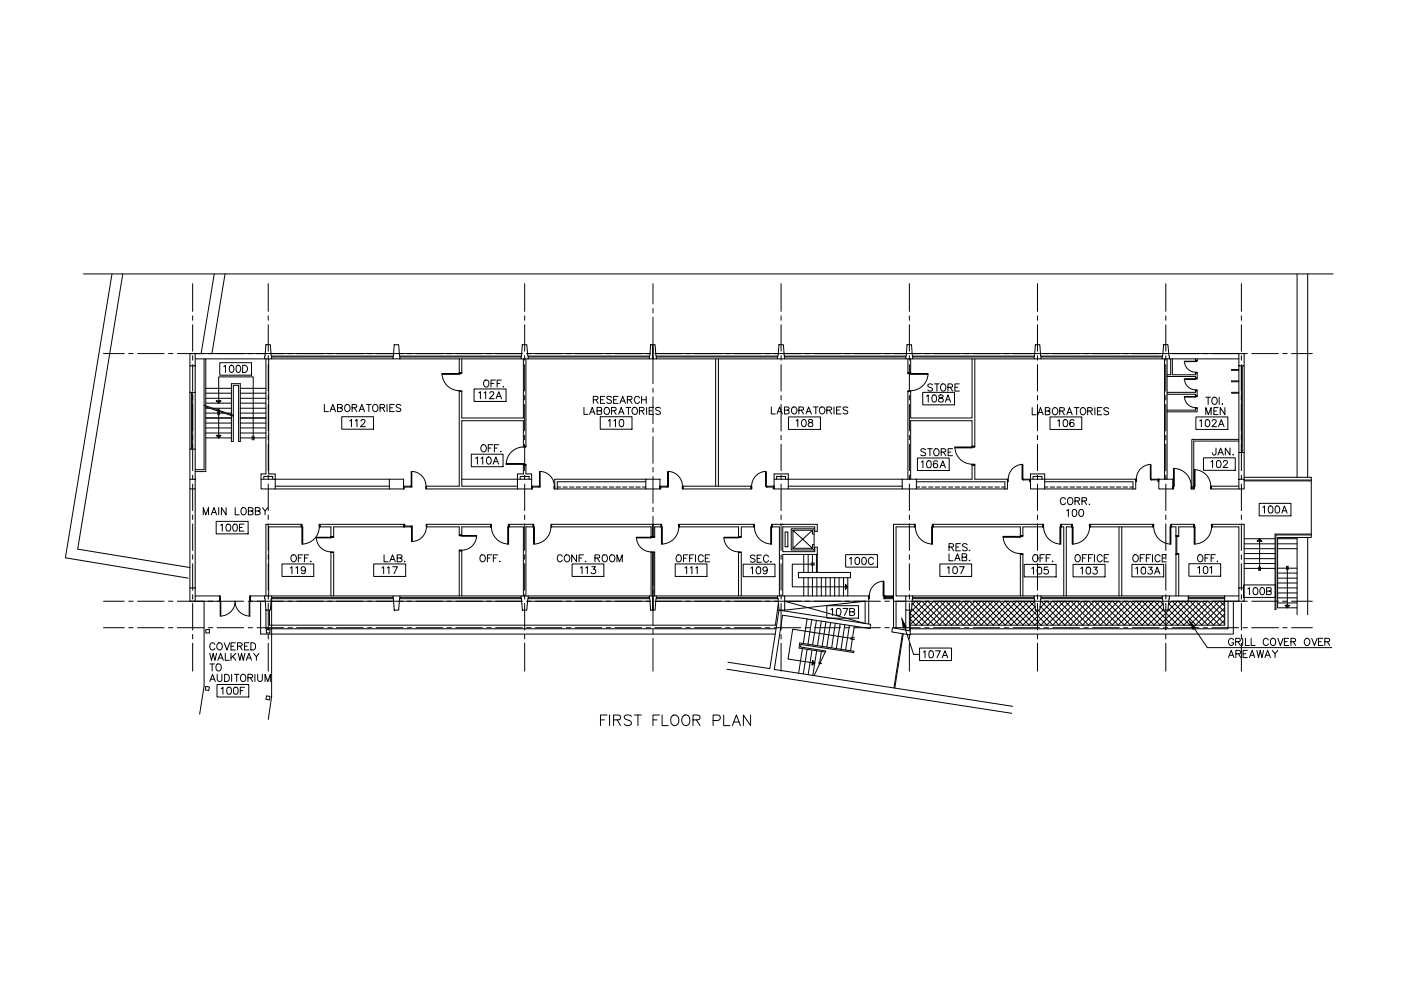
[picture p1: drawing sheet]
<svg xmlns="http://www.w3.org/2000/svg" width="420mm" height="297mm" viewBox="0 0 420 297" stroke-linecap="round" stroke-linejoin="round" font-family="sans-serif">
<!-- layer: 78-F$0$A-FLOR-GRID -->
<g fill="none" stroke="#000" stroke-width=".3">
<path d="M57.8 85v8.3M57.8 94.7v1.3M57.8 97.3v8M80.4 85v8.3M80.4 94.7v1.3M80.4 97.3v8M157.3 85v8.3M157.3 94.7v1.3M157.3 97.3v8M195.8 85v6.1M195.8 92.5v1.3M195.8 95.1v8"/>
<path d="M234.2 85v8.3M234.2 94.7v1.3M234.2 97.3v8M272.7 85v8.3M272.7 94.7v1.3M272.7 97.3v8M311.1 85v8.3M311.1 94.7v1.3M311.1 97.3v8M349.6 85v8.3M349.6 94.7v1.3M349.6 97.3v8"/>
<path d="M372.3 85v8.3M372.3 94.7v1.3M372.3 97.3v8M31 106h6.3M38.6 106h1.3M41.3 106h7.9M50.5 106h1.4M53.2 106h7.9M57.8 106.6v1.3M57.8 109.3v7.9M57.8 118.6v1.3M62.5 106h1.3"/>
<path d="M65.1 106h8M74.4 106h1.3M77.1 106h7.9M80.4 106.6v1.3M80.4 109.3v7.9M80.4 118.6v1.3M86.4 106h1.3M89 106h8M98.3 106h1.3M100.9 106h8M110.2 106h1.3M112.8 106h8"/>
<path d="M122.2 106h1.2M124.8 106h8M134 106h1.4M136.7 106h8M146 106h1.3M148.6 106h8M157.3 106.6v1.3M157.3 109.3v7.9M157.3 118.6v1.3M157.9 106h1.4M160.6 106h7.9M169.9 106h1.3"/>
<path d="M172.5 106h8M181.8 106h1.3M184.5 106h7.9M193.7 106h1.4M195.8 104.4v1.3M195.8 107v8M195.8 116.3v1.3M195.8 118.9v8M196.4 106h7.9M205.7 106h1.3M208.3 106h8M217.6 106h1.3"/>
<path d="M220.3 106h7.9M229.5 106h1.4M232.2 106h7.9M234.2 106.6v1.3M234.2 109.3v7.9M234.2 118.6v1.3M241.5 106h1.3M244.2 106h7.9M253.4 106h1.4M256.1 106h7.9M265.4 106h1.3M268 106h8"/>
<path d="M272.7 106.6v1.3M272.7 109.3v7.9M272.7 118.6v1.3M277.3 106h1.3M280 106h7.9M289.2 106h1.4M291.9 106h7.9M301.2 106h1.3M303.8 106h8M311.1 106.6v1.3M311.1 109.3v7.9M311.1 118.6v1.3"/>
<path d="M313.1 106h1.3M315.7 106h8M325 106h1.4M327.7 106h8M337 106h1.3M339.6 106h8M348.9 106h1.3M349.6 106.6v1.3M349.6 109.3v7.9M349.6 118.6v1.3M351.5 106h8M360.9 106h1.2"/>
<path d="M363.5 106h8M372.3 106.6v1.3M372.3 109.3v7.9M372.3 118.6v1.3M372.7 106h1.4M375.4 106h8M384.7 106h1.3M387.3 106h6.3M57.8 121.2v8M57.8 130.5v1.3M57.8 133.2v7.9M80.4 121.2v8"/>
<path d="M80.4 130.5v1.3M80.4 133.2v7.9M157.3 121.2v8M157.3 130.5v1.3M157.3 133.2v7.9M195.8 128.3v1.2M195.8 130.9v8M234.2 121.2v8M234.2 130.5v1.3M234.2 133.2v7.9M272.7 121.2v8M272.7 130.5v1.3"/>
<path d="M272.7 133.2v7.9M311.1 121.2v8M311.1 130.5v1.3M311.1 133.2v7.9M349.6 121.2v8M349.6 130.5v1.3M349.6 133.2v7.9M372.3 121.2v8M372.3 130.5v1.3M372.3 133.2v7.9M57.8 142.4v1.4M57.8 145.1v7.9"/>
<path d="M57.8 154.4v1.3M57.8 157v8M80.4 142.4v1.4M80.4 145.1v7.9M80.4 154.4v1.3M80.4 157v8M157.3 142.4v1.4M157.3 145.1v7.9M157.3 154.4v1.3M157.3 157v8M195.8 140.1v1.4M195.8 142.8v8"/>
<path d="M195.8 152.1v1.3M195.8 154.7v6.1M234.2 142.4v1.4M234.2 145.1v7.9M234.2 154.4v1.3M234.2 157v8M272.7 142.4v1.4M272.7 145.1v7.9M272.7 154.4v1.3M272.7 157v8M311.1 142.4v1.4M311.1 145.1v7.9"/>
<path d="M311.1 154.4v1.3M311.1 157v8M349.6 142.4v1.4M349.6 145.1v7.9M349.6 154.4v1.3M349.6 157v8M372.3 142.4v1.4M372.3 145.1v7.9M372.3 154.4v1.3M372.3 157v8M57.8 166.3v1.3M57.8 169v7.9"/>
<path d="M57.8 178.2v1.4M80.4 166.3v1.3M80.4 169v7.9M80.4 178.2v1.4M157.3 166.3v1.3M157.3 169v7.9M157.3 178.2v1.4M195.8 165.6v9.9M195.8 176.8v1.3M195.8 179.4v8M234.2 166.3v1.3M234.2 169v7.9"/>
<path d="M234.2 178.2v1.4M272.7 166.3v1.3M272.7 169v7.9M272.7 178.2v1.4M311.1 166.3v1.3M311.1 169v7.9M311.1 178.2v1.4M349.6 166.3v1.3M349.6 169v7.9M349.6 178.2v1.4M372.3 166.3v1.3M372.3 169v7.9"/>
<path d="M372.3 178.2v1.4M31 180.2h6.3M31 188.2h6.3M38.6 180.2h1.3M38.6 188.2h1.3M41.3 180.2h7.9M41.3 188.2h7.9M50.5 180.2h1.4M50.5 188.2h1.4M53.2 180.2h7.9M53.2 188.2h7.9M57.8 180.8v8"/>
<path d="M57.8 190.2v1.3M57.8 192.8v8.4M62.5 180.2h1.3M62.5 188.2h1.3M65.1 180.2h8M65.1 188.2h8M74.4 180.2h1.3M74.4 188.2h1.3M77.1 180.2h7.9M77.1 188.2h7.9M80.4 180.8v8M80.4 190.2v1.3"/>
<path d="M80.4 192.8v8.4M86.4 180.2h1.3M86.4 188.2h1.3M89 180.2h8M89 188.2h8M98.3 180.2h1.3M98.3 188.2h1.3M100.9 180.2h8M100.9 188.2h8M110.2 180.2h1.3M110.2 188.2h1.3M112.8 180.2h8"/>
<path d="M112.8 188.2h8M122.2 180.2h1.2M122.2 188.2h1.2M124.8 180.2h8M124.8 188.2h8M134 180.2h1.4M134 188.2h1.4M136.7 180.2h8M136.7 188.2h8M146 180.2h1.3M146 188.2h1.3M148.6 180.2h8"/>
<path d="M148.6 188.2h8M157.3 180.8v8M157.3 190.2v1.3M157.3 192.8v8.4M157.9 180.2h1.4M157.9 188.2h1.4M160.6 180.2h7.9M160.6 188.2h7.9M169.9 180.2h1.3M169.9 188.2h1.3M172.5 180.2h8M172.5 188.2h8"/>
<path d="M181.8 180.2h1.3M181.8 188.2h1.3M184.5 180.2h7.9M184.5 188.2h7.9M193.7 180.2h1.4M193.7 188.2h1.4M195.8 188.7v1.3M195.8 191.3v9.9M196.4 180.2h7.9M196.4 188.2h7.9M205.7 180.2h1.3M205.7 188.2h1.3"/>
<path d="M208.3 180.2h8M208.3 188.2h8M217.6 180.2h1.3M217.6 188.2h1.3M220.3 180.2h7.9M220.3 188.2h7.9M229.5 180.2h1.4M229.5 188.2h1.4M232.2 180.2h7.9M232.2 188.2h7.9M234.2 180.8v8M234.2 190.2v1.3"/>
<path d="M234.2 192.8v8.4M241.5 180.2h1.3M241.5 188.2h1.3M244.2 180.2h7.9M244.2 188.2h7.9M253.4 180.2h1.4M253.4 188.2h1.4M256.1 180.2h7.9M256.1 188.2h7.9M265.4 180.2h1.3M265.4 188.2h1.3M268 180.2h8"/>
<path d="M268 188.2h8M272.7 180.8v8M272.7 190.2v1.3M272.7 192.8v8.4M277.3 180.2h1.3M277.3 188.2h1.3M280 180.2h7.9M280 188.2h7.9M289.2 180.2h1.4M289.2 188.2h1.4M291.9 180.2h7.9M291.9 188.2h7.9"/>
<path d="M301.2 180.2h1.3M301.2 188.2h1.3M303.8 180.2h8M303.8 188.2h8M311.1 180.8v8M311.1 190.2v1.3M311.1 192.8v8.4M313.1 180.2h1.3M313.1 188.2h1.3M315.7 180.2h8M315.7 188.2h8M325 180.2h1.4"/>
<path d="M325 188.2h1.4M327.7 180.2h8M327.7 188.2h8M337 180.2h1.3M337 188.2h1.3M339.6 180.2h8M339.6 188.2h8M348.9 180.2h1.3M348.9 188.2h1.3M349.6 180.8v8M349.6 190.2v1.3M349.6 192.8v8.4"/>
<path d="M351.5 180.2h8M351.5 188.2h8M360.9 180.2h1.2M360.9 188.2h1.2M363.5 180.2h8M363.5 188.2h8M372.3 180.8v8M372.3 190.2v1.3M372.3 192.8v8.4M372.7 180.2h1.4M372.7 188.2h1.4M375.4 180.2h8"/>
<path d="M375.4 188.2h8M384.7 180.2h1.3M384.7 188.2h1.3M387.3 180.2h6.3M387.3 188.2h6.3"/>
</g>
<!-- layer: 78-F$0$A-WALL-CONC -->
<g fill="none" stroke="#000" stroke-width=".3">
<path d="M57 106h1.5v3.7h-1.5zM79.7 103.3h1.4l.4 4.3h-2.1zM118.2 103.3h1.4l.3 4.3h-2.1zM156.6 103.3h1.4l.4 4.3h-2.1zM195.1 103.3h1.4l.3 4.3h-2.1zM195.7 103.3v4.3M195.9 103.3v4.3M233.6 103.3h1.3l.4 4.3h-2.1zM272 103.3h1.4l.3 4.3h-2.1zM310.5 103.3h1.3l.4 4.3h-2.1zM349 103.3h1.3l.4 4.3h-2.2zM371.5 106h1.6v3.7h-1.6z"/>
<path d="M57 143.6h1.5v3h-1.5zM78.3 143.6h4.2v3h-4.2zM116.8 143.6h4.2v3h-4.2zM155.2 143.6h4.2v3h-4.2zM193.7 143.6h4.2v3h-4.2zM232.1 143.6h4.3v3h-4.3zM270.6 143.6h4.2v3h-4.2zM309 143.6h4.3v3h-4.3zM347.5 143.6h4.2v3h-4.2zM371.5 143.6h1.6v3h-1.6zM57 176.2h1.5v4h-1.5zM79.4 178.6h2.1l-.4 4.3h-1.4z"/>
<path d="M117.8 178.6h2.1l-.3 4.3h-1.4zM156.3 178.6h2.1l-.4 4.3h-1.4zM194.7 178.6h2.1l-.3 4.3h-1.4zM195.7 178.6v4.3M195.9 178.6v4.3M233.2 178.6h2.1v4.3h-1.7zM271.6 178.6h2.1l-.3 4.3h-1.8zM310.1 178.6h2.1l-.4 4.3h-1.3zM348.5 178.6h2.2l-.4 4.3h-1.3zM371.5 176.2h1.6v4h-1.6zM61.7 188.7h1.1v1h-1.1zM79.9 188.7h1.1v1h-1.1z"/>
<path d="M61.7 205.7l1.1 .2-.2 1-1-.1zM79.9 208.6l1.1 .1-.2 1.1-1.1-.2z"/>
</g>
<!-- layer: 78-F$0$A-WALL -->
<g fill="none" stroke="#000" stroke-width=".3">
<path d="M57 109.7v7.9h1.5v-7.9M58.5 106h21.1M58.5 107.6h20.9M79.7 107.6v34.4h-1.4v1.6M80.6 107.6v34.4h1.9v1.6M137.7 107.6v4.2h.8v-4.2M157 107.6v17.7h-18.5v-8h-.8v28.4h-9.8M157.7 107.6v26.2h-.7v-7.7h-18.5v19.6h16.7M214.6 107.6v38.1M215.4 107.6v38.1M272.3 107.6v4.2h.8v-4.2M291.5 107.6v17.7h-18.4v-8h-.8v26.3"/>
<path d="M292.3 107.6v26.2h-.8v-7.7h-18.4v17.5M349.2 107.6v36M350 107.6v36M350.5 106h21M350.7 107.6h20.8M157 133.8h.7M291.5 133.8h.8M371.5 131.7h-14.1v14.9M371.5 132.2h-13.5v14.4h-.6M57 143.6v-9h1.5v9M57 146.6v29.6M58.5 146.6v29.6"/>
<path d="M79.1 143.6v-.8h2.7v.8M82.5 146.6h34.3M82.5 145.7h34.3M95.9 157.2h25.3v.7h-21.1v2.9h-.9v-2.9h-3.3zM121 145.7v.9M121.2 157.2v.7v-.7M127.9 146.6h27.3M128 157.2h19.1v.7h-8.6v2.4h-.8v-2.4h-9.7M152.7 157.2v.7M155.2 143.6v-1.6h1.8v-2.6h.7v2.6h1.7v1.6M156 143.6v-.8h2.7v.8M159.4 145.7v.9"/>
<path d="M165.4 157.9v-.7h30.4v3.6M165.4 157.9h29.9v2.9h1v-2.9h1.9v-.7h-2.4v3.6M165.4 157.2v.7M193.7 143.6h-27.3v3h.7v-2.2h26.6M197.9 145.7v.9M203.8 157.2h22.3v.7h-3.8v2.9h-.8v-2.9h-17.7zM204.8 145.7h20.4v.9h-20.4zM226.1 157.2v.7M232.1 143.6v-1.6h4.3v1.6M232.9 143.6v-.8h2.7v.8M234.6 157.2h.1M236.4 146.6h34.2"/>
<path d="M236.4 145.7h34.2M274.8 143.6h16.7v-4.2h.8v4.2h9.8v3h-.7v-2.2h-26.6M279.8 157.2h32.9v.7h-5.9v2.7h-.8v-2.7h-26.2zM309 143.6v-1.6h4.3v1.6h27.3v3h-.8v-2.2h-26.5M309.8 143.6v-.8h2.7v.8M327 157.2h18.8v.7h-18.8zM351.3 157.2h6.7v.7h-4.5v2.7h-.8v-2.7h-1.4zM351.7 145.7v.9M357.4 145.7v.9M358 157.2v.7M363.3 145.7v.9h8.2M363.3 145.7h8.2"/>
<path d="M363.3 145.7v.9M371.5 143.6v-8h1.6v8M58.5 178.6h7.3v1.6h-7.3M79.4 178.6h-4.3v1.6h4.5M79.7 178.6v-21.4h10.7v.7h-9.8v20.7M99.2 178.6v-13h.9v13M137.7 178.6v-13.5h.8v13.5M157 178.6v-20.7h-4.3v-.7h7.2v.7h-2.2v20.7M195.3 178.6v-13h1v13M195.8 165.6v13M221.5 178.6v-13h.8v13M233.7 178.6v-20.7h-2.1v-.7h13.5v2.1h-.8v-1.4h-9.5v7.5h9.5v-1.4h.8v2.2h-10.3v12.4"/>
<path d="M235.3 178.6h25.2v8.4M271.6 178.6h-2.9v-20.7h5.5v-.7h-6.2v31M306 178.6v-12.4h.8v12.4M306 160.6h.8M319 178.6v-20.7h-.7v-.7h3.1v.7h-1.6v20.7M350.7 178.6h5.7v1.6h-5.9M352.7 178.6v-12.4h.8v12.4M371.5 176.2v-18.3h-8v-.7h9.6v19M371.5 178.6h-4.2v1.6h4.2M218.3 198.5l12.6 1.9 2.7-17.5 27.5 4.2-.2 1.3-26.2-4-2.5 16.3 71.5 11M235.3 180.2h24.2v6.7M271.6 180.2h-2.9v8.1"/>
<path d="M271.6 182.9v5.8M273 182.9v7.4l-5.5-.9 .1-1.2 5.4 .9M218 200.6l85.4 13.2"/>
</g>
<!-- layer: 78-F$0$A-FLOR-BLOW -->
<g fill="none" stroke="#000" stroke-width=".3">
<path d="M25 82.1h374.8M33.6 82.1l-14 85.1 36.8 6.1M36.8 82.1l-13.5 82.5 33.7 5.5M64.3 82.1l-4 23.9M67.5 82.1l-3.9 23.9M389 82.1v61M392.2 82.1v61M57 117.6v17M58.5 117.6v17M61.2 107.6v33.2h-2.7M61.7 107.6v33.8h-3.2M81.3 106h36.7"/>
<path d="M81.5 107.6h36.3M119.8 106h36.7M119.9 107.6h36.4M158.2 106h36.7M158.4 107.6h36.3M196.7 106h36.7M196.8 107.6h36.4M235.1 106h36.7M235.3 107.6h36.3M273.6 106h36.7M273.7 107.6h36.4M312 106h36.7"/>
<path d="M312.2 107.6h36.3M371.5 109.7v25.9M373.1 109.7v25.9M82.5 143.6h34.3M138.5 143.6h16.7M167.1 146.6h26.6M236.4 143.6h34.2M274.8 146.6h26.6M313.3 146.6h26.5M373.1 143.1h20.1v18h-10v21.1M81.5 178.6h36.3M81.5 179.5v29.3l-1.1 6.8"/>
<path d="M119.9 178.6h36.4M158.4 178.6h36.3M196.8 178.6h36.4M273.7 178.6h36.4M312.2 178.6h36.3M356.4 178.6h10.9M389 161.1v23.2M392.2 161.1v23.2M61.2 180.2v25.5l-1.3 8.4M78.2 180.2v9.9h154.3M79.7 182.9v5.6h153M81.3 180.2h36.7"/>
<path d="M119.8 180.2h36.7M158.2 180.2h36.7M196.7 180.2h36.7M233.4 181l-.9 6.4h-151.7v-4.5M273.6 180.2h36.7M312 180.2h36.7M356.4 180.2h10.9v7.2h-94.3M368.3 180.2v8.3h-95.3M369.9 180.2v9.9h-96.9"/>
</g>
<!-- layer: 78-F$0$A-GLAZ -->
<g fill="none" stroke="#000" stroke-width=".3">
<path d="M57.5 117.6v17M57.8 117.6v17M81.5 106.7h36.3M81.5 107h36.3M119.9 106.7h36.4M119.9 107h36.4M158.4 106.7h36.3M158.4 107h36.3M196.8 106.7h36.4M196.8 107h36.4M235.3 106.7h36.3M235.3 107h36.3"/>
<path d="M273.7 106.7h36.4M273.7 107h36.4M312.2 106.7h36.3M312.2 107h36.3M81.5 179.5h36.3M81.5 179.1h36.3M119.9 179.5h36.4M119.9 179.1h36.4M158.4 179.5h36.3M158.4 179.1h36.3M196.8 179.5h36.4M196.8 179.1h36.4"/>
<path d="M265.5 179.1h2.1M265.5 178.9h2.1M273.7 179.5h36.4M273.7 179.1h36.4M312.2 179.5h36.3M312.2 179.1h36.3M356.4 179.5h10.9M356.4 179.1h10.9M270.6 189.9l-2.5 16.3M270.9 190l-2.6 16.2"/>
</g>
<!-- layer: 78-F$0$A-FLOR-STHR -->
<path d="M69.4 115h2.7v17.3h-.5v-16.8h-1.6v16.8h-.6zM373.1 143.9h20.1M373.1 144.1h20.1M239.5 171.6h15.6v1.6h-15.6zM244.8 166.2v5.4M245.1 166.2v5.4M393.2 160.1h-10.8v22.6h.2v-22.4h10.6M247.6 195.1l-7.5-1.2 .1-.7 15.8 2.4 .1-.4-16.3-2.5-.2 1.5 7.9 1.3" fill="none" stroke="#000" stroke-width=".3"/>
<!-- layer: 78-F$0$A-FLOR-STRS -->
<g fill="none" stroke="#000" stroke-width=".3">
<path d="M61.7 116.4h7.7M61.7 117.9h7.7M61.7 119.4h7.7M72.1 116.4h7.6M72.1 117.9h7.6M72.1 119.4h7.6M61.7 120.8h7.7M61.7 122.4h1.2M61.7 123.8h5.5M61.7 125.3h7.7M61.7 126.8h7.7M61.7 128.3h7.7"/>
<path d="M61.7 129.8h7.7M61.7 131.3h7.7M63.7 122.4h5.7M68.1 123.8h1.3M72.1 120.8h7.6M72.1 122.4h7.6M72.1 123.8h7.6M72.1 125.3h7.6M72.1 126.8h7.6M72.1 128.3h7.6M72.1 129.8h7.6M72.1 131.3h7.6"/>
<path d="M241 166.2v5.4M241 173.2v5.4M242.4 166.2v5.4M242.4 173.2v5.4M243.6 166.2v5.4M243.6 173.2v5.4M245 173.2v5.4M246.3 173.2v5.4M247.6 173.2v5.4M249 173.2v5.4M250.3 173.2v5.4M251.6 173.2v5.4"/>
<path d="M253 173.2v5.4M254.2 173.2v5.4M373.1 161.5h9.3M373.1 163h9.3M373.1 164.5h9.3M373.1 170.4h9.3M373.1 165.9h9.3M373.1 167.4h9.3M373.1 168.9h9.3M383.2 161.5h5.8M383.2 163h5.8M383.2 164.5h5.8"/>
<path d="M383.2 170.3h5.8M383.2 171.8h5.8M383.2 173.3h5.8M383.2 174.8h5.8M383.2 176.2h5.8M383.2 177.7h5.8M383.2 179.2h5.8M240.7 194.4l-1.2 7.3M242.1 194.6l-1.2 7.4M242.1 185.5l-1.2 7.3M243.5 185.7l-1.2 7.4M243.5 194.9l-1.1 7.3"/>
<path d="M244.8 185.9l-1.1 7.4M244.9 195.1l-1.1 7.3M246.3 195.3l-.6 3.9M246.3 186.2l-1.1 7.3M247.7 186.4l-1.1 7.3M249.1 186.6l-1.1 7.3M250.5 186.8l-1.1 7.4M252 187.1l-1.2 7.3M253.4 187.3l-1.2 7.3M254.8 187.5l-1.2 7.3M256.2 187.7l-1.1 7.4M383.2 180.7h5.8"/>
<path d="M383.2 182.2h5.8"/>
</g>
<!-- layer: 78-F$0$A-FLOR-EVTR -->
<path d="M235.5 159.4h.8v4.5h-.8zM237.3 158.5h6.9v6.3h-6.9zM237.8 158.9l5.8 5.4h-5.8v-5.4h5.8l-5.8 5.4M243.6 158.9v1.2h.6M244.2 163.3h-.6v1" fill="none" stroke="#000" stroke-width=".3"/>
<!-- layer: 78-F$0$A-FLOR-STCT -->
<path d="M372.3 109.7v25.9M372.5 109.7v25.9M61.2 121.5l4.1 1.4 .4-.3-.2 .8 .3-.3 4.2 1.4M61.7 122l8.1 2.7M247.6 195.1l-1.6 3.5 .3 .3-.8-.3 .3 .4-1.6 3.5" fill="none" stroke="#000" stroke-width=".3"/>
<!-- layer: 78-F$0$A-FLOR-STRS-LDER -->
<g fill="none" stroke="#000" stroke-width=".3">
<path d="M65.3 123.2v1.1M65.6 120.8l.7-.7h-1.5l.8 .7v-7.8h10.3v18.8M65.6 123.3v8l-.8-.8h1.5l-.7 .8M65.8 123.2v1.1M75.6 130.7v1.2M76.2 130.7v1.2M243.2 169.4h1.1M243.2 168.8h1.1M244.2 169.1h-6.6v6.8h16.6l-.7 .8v-1.6l.7 .8M377.5 169.9v1.2M377.8 161.5l-.8 .7h1.5l-.7-.7v9.4M378 169.9v1.2"/>
<path d="M385.8 169.7v1.1M386.1 169.7v12.5l-.7-.8h1.4l-.7 .8M386.3 169.7v1.1M255.1 191.6l1.1 .1M255.2 191l1.1 .2M255.6 191.4l-17.9-2.8-1.4 8.9 8 1.3-.8 .6 .2-1.5 .6 .9"/>
</g>
<!-- layer: 78-F$0$A-WALL-PRHT -->
<g fill="none" stroke="#000" stroke-width=".3">
<path d="M350 112.8h8.5v.5h.5M351.1 107.6v4.7h-1.1M351.6 107.6v4.7h6.9v-.5h.5v1.5M358.5 117.1h.5v1.6h-.5v-.5h-8.5M358.5 107.6v.5h.5v-.5M358.5 117.1v.5h-8.5M358.5 118.7h.5M358.5 117.1h.5M358.5 113.3h.5M371.5 117.6h-2.1v.3h2.1M371.5 110.7h-2.1v.3h2.1M371.5 114.2h-2.1v.2h2.1"/>
<path d="M358.5 122.4h.5v1h-9M358.5 122.4v.5h-8.5M358.5 122.4h.5M260.5 178.6v.9M265.3 178.6v.9"/>
</g>
<!-- layer: 78-F$0$A-ANNO-TEXS -->
<g fill="none" stroke="#000" stroke-width=".3">
<path d="M145.2 114.2l.2-.2a1.03 1.03 0 0 1 1.3 .9 1.03 1.03 0 0 1-1 1.1l-.5-.3-.2-.5zM147.2 114.9h.9M148.6 113.9h-1.4v2.1M149.1 114.9h.8M150.4 113.9h-1.3v2.1M151 115.8l.1 .1M177.9 119.8h1l.5-.6-.3-.3-1.2-.1v2.1M178.7 119.8l.7 1.1M180.1 119.8h.8M181.3 118.8h-1.2v2.1h1.2M183.4 119.1l-.2-.2h-1l-.2 .2 .1 .4 1.2 .6 .1 .5-.5 .3-.7-.1-.2-.2M184 119.8h.8"/>
<path d="M185.3 118.8h-1.3v2.1h1.3M188.1 119.8l1.2-.1 .2-.7-1.4-.2v2.1M188.8 119.8l.7 1.1M191.8 119.3a.78 .78 0 0 0-.9-.5 .78 .78 0 0 0-.7 .8v.5a.79 .79 0 0 0 .7 .8 .79 .79 0 0 0 .9-.5M192.4 119.8h1.4M192.4 118.8v2.1M193.8 118.8v2.1M279.6 115.4a.72 .72 0 0 0-.8-.4 .72 .72 0 0 0-.5 .8l1.2 .5 .1 .6a.89 .89 0 0 1-1.4 0M280.2 115.1h1.5M281 115.1v2.1M282.3 115.4a.76 .76 0 0 1 .8-.3 .76 .76 0 0 1 .5 .8v.5a.8 .8 0 0 1-.7 .9 .8 .8 0 0 1-.8-.9zM284.3 116.1l1.2-.1 .1-.7-.4-.2h-.9v2.1"/>
<path d="M285 116.1l.7 1.1M286.4 116.1h.8M287.7 115.1h-1.3v2.1h1.3M361.6 119.1h1.4M362.3 119.1v2.1M363.6 119.4a1 1 0 0 1 1.5 .3 1 1 0 0 1-.5 1.4 1.01 1.01 0 0 1-1.2-.4 1.01 1.01 0 0 1 .2-1.3zM365.6 119.1v2.1M97.3 121.2v2.2h1.2M99 123.4l.8-2.2 .8 2.2M99.3 122.7h1M101.2 122.2h1.2l.3-.5-.5-.5h-1v2.2h1l.3-.3 .2-.4-.5-.5M103.6 121.5l.2-.2a1.06 1.06 0 0 1 1.3 .8 1.06 1.06 0 0 1-.7 1.3 1.09 1.09 0 0 1-1-.7 1.09 1.09 0 0 1 .2-1.2z"/>
<path d="M105.6 122.2h1.2l.2-.3-.1-.5-1.3-.2v2.2M106.3 122.2l.7 1.2M107.7 123.4l.8-2.2 .8 2.2M108 122.7h1M109.9 121.2h1.4M110.6 121.2v2.2M112.1 121.3a1.06 1.06 0 0 1 1.3 .8 1.06 1.06 0 0 1-.6 1.3 1.11 1.11 0 0 1-1.1-.8 1.11 1.11 0 0 1 .4-1.3zM114 122.2h1.2l.2-.3-.2-.5-1.2-.2v2.2M114.7 122.2l.7 1.2M116.1 121.2v2.2M116.9 122.2h.8M118.2 121.2h-1.3v2.2h1.3"/>
<path d="M120.2 121.5a.78 .78 0 0 0-.8-.3 .78 .78 0 0 0-.6 .5l.2 .3 1 .4 .2 .7a.89 .89 0 0 1-1.4 0M144.5 133.6a.77 .77 0 0 1 .8-.3 .77 .77 0 0 1 .6 .8v.5a.83 .83 0 0 1-.9 .9 .83 .83 0 0 1-.8-.9zM146.4 134.3h.8M147.8 133.3h-1.4v2.1M148.3 134.3h.8M149.6 133.3h-1.3v2.1M150.2 135.3v.1l.1-.1M175.1 122.1v2.1h1.2M176.8 124.2l.8-2.1 .8 2.1M177.1 123.5h1M179.1 123.1l1.2-.1 .2-.3-.2-.5-1.2-.1v2.1l1.2-.1 .2-.6-.5-.4M181.3 122.4l.3-.2a.99 .99 0 0 1 1.3 1.1 .99 .99 0 0 1-1.6 .7l-.1-.6z"/>
<path d="M183.4 123.1l1.3-.2v-.6l-1.3-.2v2.1M184.1 123.1l.7 1.1M185.5 124.2l.8-2.1 .8 2.1M185.8 123.5h1M185.9 120.9l.8-2.1 .9 2.1M186.2 120.2h1.1M187.8 122.1h1.4M188.5 122.1v2.1M189.7 122.4l.3-.2a.99 .99 0 0 1 1.2 1.1 .99 .99 0 0 1-1.5 .7l-.2-.6zM191.8 123.1l1.3-.2v-.6l-1.3-.2v2.1M192.5 123.1l.7 1.1M193.9 122.1v2.1"/>
<path d="M194.7 123.1h.8M196 122.1h-1.3v2.1h1.3M198 122.4l-.1-.2h-1.1l-.1 .6 1.2 .5 .1 .7-.5 .2-.8-.2M231.3 122v2.1h1.2M233 124.1l.8-2.1 .8 2.1M233.4 123.4h.9M235.3 122.9h1.2l.2-.5-.2-.4h-1.2v2.1l1.2-.2 .2-.5-.6-.5M237.5 122.2a.96 .96 0 0 1 1.5 .7 .96 .96 0 0 1-1.2 1.1l-.4-.7zM239.6 122.9h1.2l.1-.7-1.3-.2v2.1M240.3 122.9l.7 1.2M241.7 124.1l.8-2.1 .8 2.1M242 123.4h1"/>
<path d="M244 122h1.4M244.7 122v2.1M245.9 122.2a.96 .96 0 0 1 1.5 .7 .96 .96 0 0 1-1.2 1.1l-.5-.7zM248 122.9h1.2l.2-.5-.2-.4h-1.2v2.1M248.7 122.9l.7 1.2M250.1 122v2.1M250.9 122.9h.8M252.2 122h-1.3v2.1h1.3M254.2 122.2l-.5-.2-.9 .2 .1 .5 1.2 .5 .1 .6a.89 .89 0 0 1-1.4 0M277.6 134.8a.82 .82 0 0 0-.8-.3 .82 .82 0 0 0-.6 .5l.1 .3 1.1 .4 .2 .3v.3l-.5 .3-.9-.3M278.2 134.5h1.4M278.9 134.5v2.1"/>
<path d="M280.2 134.8l.2-.2a1.03 1.03 0 0 1 1.3 .7 1.03 1.03 0 0 1-.7 1.3 1.04 1.04 0 0 1-1-.6 1.04 1.04 0 0 1 .2-1.2zM282.3 135.5l1.2-.1 .1-.5-.5-.4h-.8v2.1M282.9 135.5l.7 1.1M284.3 135.5h.9M285.7 134.5h-1.4v2.1h1.4M309.6 122.2v2.1h1.2M311.3 124.3l.7-2.1 .9 2.1M311.5 123.6h1M313.5 123.2l1.2-.1 .2-.3-.1-.4-1.3-.2v2.1l1.3-.2 .1-.5-.5-.4M315.8 122.5a1 1 0 0 1 1.4 .3 1 1 0 0 1-.4 1.4 1.01 1.01 0 0 1-1.2-.4 1.01 1.01 0 0 1 .2-1.3zM317.8 123.2l1.2-.1 .1-.7-1.3-.2v2.1M318.5 123.2l.7 1.1"/>
<path d="M319.9 124.3l.8-2.1 .9 2.1M320.2 123.6h1M322.1 122.2h1.5M322.9 122.2v2.1M324.2 122.5a1 1 0 0 1 1.4 .3 1 1 0 0 1-.4 1.4 1.01 1.01 0 0 1-1.2-.4 1.01 1.01 0 0 1 .2-1.3zM326.2 123.2l1.2-.1 .1-.7-1.3-.2v2.1M326.9 123.2l.7 1.1M328.4 122.2v2.1M329.1 123.2h.8M330.4 122.2h-1.3v2.1h1.3M332.5 122.5a.82 .82 0 0 0-.8-.4 .82 .82 0 0 0-.7 .6l.5 .4 .8 .3 .2 .6a.95 .95 0 0 1-1.5 0M361.6 124.3v-2.1l.8 2.1 .8-2.1v2.1"/>
<path d="M364 123.2h.8M364.7 134.3v1.7a.53 .53 0 0 1-.7 .4 .53 .53 0 0 1-.3-.7M365.2 136.4l.9-2.1 .8 2.1M365.3 122.2h-1.3v2.1h1.3M365.6 135.7h1M366.6 121v.1M367.3 122.2v2.1l-1.4-2.1v2.1M368.9 134.3v2.1l-1.4-2.1v2.1M369.8 136.2l-.1 .1h.2M61 154.3v-2.2l.7 2.2 .8-2.2v2.2M63.4 154.3l.8-2.2 .8 2.2M63.7 153.6h1"/>
<path d="M65.6 152.1v2.2M67.8 152.1v2.2l-1.4-2.2v2.2M70.5 152.1v2.2h1.2M72.4 152.5l.2-.2a1.06 1.06 0 0 1 1.3 .7 1.06 1.06 0 0 1-.6 1.3 1.13 1.13 0 0 1-.9-1.8zM74.5 153.2l1.2-.1 .1-.7-.4-.3h-.9v2.2l1.3-.2v-.7l-.4-.2M76.6 153.2l1.2-.1 .2-.5-.5-.5h-.9v2.2l1.3-.2 .1-.5-.5-.4M78.7 152.1l.8 1.1 .8-1.1M79.5 153.2v1.1M319.5 149.7a.78 .78 0 0 0-.8-.5 .78 .78 0 0 0-.7 .7v.5a.79 .79 0 0 0 .6 .9 .79 .79 0 0 0 .9-.6M319.9 153.1l.5-.4v2.1M320.5 149.2a1.01 1.01 0 0 1 1.3 1 1.01 1.01 0 0 1-1.3 1l-.3-.8v-.7zM321.8 152.8a1.05 1.05 0 0 1 1.3 .7 1.05 1.05 0 0 1-.8 1.3l-.7-.4v-.8z"/>
<path d="M322.4 150.2l1.2-.1 .2-.4-.2-.5h-1.2v2.1M323.1 150.2l.7 1.1M323.8 152.8a1.05 1.05 0 0 1 1.3 .7 1.05 1.05 0 0 1-.7 1.3h-.2a1.32 1.32 0 0 1-.4-2zM324.5 150.2l1.2-.1 .1-.7-1.3-.2v2.1M325.2 150.2l.7 1.1M326.7 151.1l.1 .1M87.4 166.6a1 1 0 0 1 1.5 .3 1 1 0 0 1-.5 1.4 1.01 1.01 0 0 1-1.2-.5 1.01 1.01 0 0 1 .2-1.2zM89.5 167.3h.8M90.8 166.3h-1.3v2.1M91.3 167.3h.8M92.6 166.3h-1.3v2.1M93.2 168.2v.2l.1-.1"/>
<path d="M115.2 166.3v2.1h1.2M116.9 168.4l.8-2.1 .8 2.1M117.2 167.7h1M119.1 167.3l1.2-.1 .3-.5-.3-.3-1.2-.1v2.1l1.4-.2 .1-.5-.5-.4M121.3 168.2v.2l.2-.1M144.1 166.6l.2-.2a1.03 1.03 0 0 1 1.3 .9 1.03 1.03 0 0 1-1.1 1.1l-.5-.5zM146.2 167.3h.7M147.4 166.3h-1.2v2.1M147.9 167.3h.9M149.3 166.3h-1.4v2.1M149.8 168.3l.1 .1zM168.6 166.8a.78 .78 0 0 0-.8-.5 .78 .78 0 0 0-.7 .8v.5a.78 .78 0 0 0 .6 .8 .78 .78 0 0 0 .9-.5"/>
<path d="M169.5 166.6l.2-.2a.99 .99 0 0 1 1.2 .9 .99 .99 0 0 1-1.2 1l-.5-.7zM172.9 166.3v2.1l-1.5-2.1v2.1M173.7 167.3h.8M175 166.3h-1.3v2.1M175.5 168.3l.1 .1zM178.4 167.3l1.2-.1 .2-.7-1.4-.2v2.1M179.1 167.3l.7 1.1M180.8 166.6l.2-.2a1.01 1.01 0 0 1 1.2 .4 1.01 1.01 0 0 1-.2 1.3 .76 .76 0 0 1-.9 .3 .76 .76 0 0 1-.5-.8zM183 166.6l.2-.2a1.01 1.01 0 0 1 1.2 .4 1.01 1.01 0 0 1-.2 1.3 .76 .76 0 0 1-.9 .3 .76 .76 0 0 1-.5-.8zM185 168.4v-2.1l.8 2.1 .8-2.1v2.1M203.1 166.4a1.07 1.07 0 0 1 1.3 .7 1.07 1.07 0 0 1-.6 1.3 1.13 1.13 0 0 1-1.1-.8 1.13 1.13 0 0 1 .4-1.2zM205 167.3h.8"/>
<path d="M206.3 166.3h-1.3v2.1M206.8 167.3h.8M208.1 166.3h-1.3v2.1M208.6 166.3v2.1M210.9 166.8a.79 .79 0 0 0-.9-.5 .79 .79 0 0 0-.6 .8v.5a.78 .78 0 0 0 .7 .8 .78 .78 0 0 0 .8-.5M211.5 167.3h.8M212.8 166.3h-1.3v2.1h1.3M226.4 166.7a.71 .71 0 0 0-.8-.4 .71 .71 0 0 0-.5 .8l1.1 .5 .2 .6a.89 .89 0 0 1-1.4 0M227.1 167.4h.7M228.3 166.4h-1.2v2.1h1.2M230.5 166.9a.78 .78 0 0 0-.9-.5 .78 .78 0 0 0-.6 .8v.5a.78 .78 0 0 0 .6 .8 .78 .78 0 0 0 .9-.5M231.2 168.3l-.1 .1h.2"/>
<path d="M284.6 166v2.1h1.2M284.6 164l1.2-.1 .1-.7-.4-.3h-.9v2.2M285.3 164l.7 1.1M286.3 168.1l.8-2.1 .8 2.1M286.6 167.4h1M286.7 164h.8M288 162.9h-1.3v2.2h1.3M288.5 167l1.4-.2v-.6l-1.4-.2v2.1l1.4-.2v-.7l-.5-.2M290.1 163.3a.89 .89 0 0 0-1.4 0v.4l1.2 .5 .2 .6a.89 .89 0 0 1-1.4 0M290.8 167.9l-.2 .1h.3M290.8 164.9v.2l.1-.1M309.9 166.6l.2-.2a1.06 1.06 0 0 1 1.3 .7 1.06 1.06 0 0 1-.7 1.3 1.09 1.09 0 0 1-1-.7 1.09 1.09 0 0 1 .2-1.1z"/>
<path d="M311.9 167.3h.8M313.2 166.2h-1.3v2.2M313.7 167.3h.9M315.1 166.2h-1.4v2.2M315.7 168.1v.3l.1-.1M322.6 166.6a.76 .76 0 0 1 .9-.3 .76 .76 0 0 1 .5 .8v.5a.8 .8 0 0 1-.8 .8 .8 .8 0 0 1-.8-.8zM324.6 167.3h.8M325.9 166.2h-1.3v2.2M326.4 167.3h.8M327.7 166.2h-1.3v2.2M328.2 166.2v2.2M330.6 166.8a.79 .79 0 0 0-.9-.6 .79 .79 0 0 0-.7 .9v.5a.79 .79 0 0 0 .7 .8 .79 .79 0 0 0 .9-.5"/>
<path d="M331.1 167.3h.9M332.5 166.2h-1.4v2.2h1.4M339.9 166.6a1.01 1.01 0 0 1 1.5 .2 1.01 1.01 0 0 1-.5 1.5 1.01 1.01 0 0 1-1.2-.5 1.01 1.01 0 0 1 .2-1.2zM341.9 167.3h.9M343.3 166.2h-1.4v2.2M343.8 167.3h.8M345.1 166.2h-1.3v2.2M345.6 166.2v2.2M347.9 166.8a.79 .79 0 0 0-.9-.6 .79 .79 0 0 0-.6 .9 .9 .9 0 0 0 .3 1.1 .9 .9 0 0 0 1.1-.1l.1-.2M348.5 167.3h.8M349.8 166.2h-1.3v2.2h1.3M359.3 166.6a.76 .76 0 0 1 .9-.3 .76 .76 0 0 1 .5 .8v.5a.8 .8 0 0 1-.8 .8 .8 .8 0 0 1-.8-.8z"/>
<path d="M361.4 167.3h.8M362.7 166.2h-1.3v2.2M363.2 167.3h.8M364.5 166.2h-1.3v2.2M365.1 168.1l-.1 .2h.2M62.9 195.8l.5 2.1 .5-2.1 .5 2.1 .6-2.1M62.9 199h1.4M63.6 199v2.1M64.4 193.2a.79 .79 0 0 0-.9-.5 .79 .79 0 0 0-.6 .8v.5a.79 .79 0 0 0 .6 .8 .79 .79 0 0 0 .9-.5M65.1 199.1a1.01 1.01 0 0 1 1.3 1 1.01 1.01 0 0 1-1.3 .9l-.3-.7v-.8zM65.3 193a.77 .77 0 0 1 .9-.3 .77 .77 0 0 1 .5 .8v.5a.83 .83 0 0 1-.9 .8 .83 .83 0 0 1-.8-.8zM65.3 197.9l.9-2.1 .8 2.1"/>
<path d="M65.7 197.2h1M67.2 192.7l.9 2.1 .8-2.1M67.6 195.8v2.1h1.2M69.3 193.7h.8M69.3 195.8v2.1M69.8 196.7l.9 1.2M70.6 192.7h-1.3v2.1h1.3M70.7 195.8l-1.4 1.4M71.2 193.7l1.2-.1 .2-.3-.1-.5-1.3-.1v2.1M71.4 195.8l.5 2.1 .5-2.1 .6 2.1 .5-2.1M71.9 193.7l.7 1.1M73.3 193.7h.9"/>
<path d="M73.8 197.9l.9-2.1 .7 2.1M74.2 197.2h1M74.7 192.7h-1.4v2.1h1.4M75.2 192.7h.7a1.17 1.17 0 0 1 .8 1 1.17 1.17 0 0 1-.8 1.1h-.7zM76.1 195.8l.8 1 .8-1M76.9 196.8v1.1M368.4 197.1l.8-2.2 .9 2.2M368.7 196.4h1.1M369.9 191.8a.79 .79 0 0 0-.9-.5 .79 .79 0 0 0-.6 .9 .9 .9 0 0 0 .3 1.1 .9 .9 0 0 0 1.2-.1v-.5h-.5M370.6 192.3h1.2l.2-.3-.2-.5-1.2-.2v2.2M370.6 196l1.2-.1 .3-.5-.5-.5h-1v2.2M371.3 192.3l.7 1.2"/>
<path d="M371.4 196l.7 1.1M372.7 191.3v2.2M372.8 196h.8M373.5 191.3v2.2h1.2M374.1 194.9h-1.3v2.2h1.3M374.7 197.1l.8-2.2 .8 2.2M375 196.4h1M375.2 191.3v2.2h1.2M376.9 194.9l.5 2.2 .5-2.2 .6 2.2 .5-2.2M379.3 197.1l.9-2.2 .8 2.2M379.7 196.4h1M380.4 191.8a.79 .79 0 0 0-.9-.5 .79 .79 0 0 0-.7 .9 .9 .9 0 0 0 .3 1.1 .9 .9 0 0 0 1.2-.1l.1-.2"/>
<path d="M381.2 191.6l.2-.1a1.06 1.06 0 0 1 1.3 .7 1.06 1.06 0 0 1-.7 1.3 1.09 1.09 0 0 1-1-.7 1.09 1.09 0 0 1 .2-1.2zM381.6 194.9l.8 1.1 .8-1.1M382.4 196v1.1M383.2 191.3l.8 2.2 .8-2.2M385.2 192.3h.8M386.5 191.3h-1.3v2.2h1.3M387.2 192.3h1.2l.1-.3-.1-.5-1.2-.2v2.2M387.9 192.3l.6 1.2M391.6 191.5a1.06 1.06 0 0 1 1.3 .7 1.06 1.06 0 0 1-.7 1.3 1.11 1.11 0 0 1-1.1-.8 1.11 1.11 0 0 1 .5-1.2zM393.4 191.3l.8 2.2 .8-2.2M395.4 192.3h.8M396.7 191.3h-1.3v2.2h1.3"/>
<path d="M397.3 192.3h1.3l.2-.3-.2-.5-1.3-.2v2.2M398.1 192.3l.7 1.2M62.9 204.3l.8-2.2 .9 2.2M63.2 203.6h1.1M65.1 202.1v1.5l.7 .7a.65 .65 0 0 0 .7-.7v-1.5M67.4 202.1h.7a1.17 1.17 0 0 1 .7 1.1 1.17 1.17 0 0 1-.7 1.1h-.7zM69.5 202.1v2.2M70.3 202.1h1.4M71 202.1v2.2M72.5 202.2a1.06 1.06 0 0 1 1.3 .8 1.06 1.06 0 0 1-.7 1.3 1.11 1.11 0 0 1-1-.8 1.11 1.11 0 0 1 .4-1.3zM74.4 203.1h1.2l.1-.7-.5-.3h-.8v2.2M75 203.1l.7 1.2"/>
<path d="M76.4 202.1v2.2M77.3 202.1v1.5l.6 .7 .7-.3 .1-1.9M79.5 204.3v-2.2l.8 2.2 .8-2.2v2.2"/>
</g>
<!-- layer: 78-F$0$A-FLOR-ABOV -->
<g fill="none" stroke="#000" stroke-width=".3">
<path d="M167.1 146h1M168.8 146h1.3M170.8 146h1.3M172.8 146h1.3M174.8 146h1.3M176.8 146h1.3M178.7 146h1.4M180.7 146h1.3M182.7 146h1.4M184.7 146h1.3M186.7 146h1.3M188.7 146h1.3"/>
<path d="M190.7 146h1.3M192.7 146h1M274.8 146h1M276.5 146h1.3M278.5 146h1.3M280.5 146h1.3M282.4 146h1.4M284.5 146h1.2M286.4 146h1.4M288.4 146h1.3M290.4 146h1.3M292.4 146h1.3"/>
<path d="M294.4 146h1.3M296.3 146h1.4M298.4 146h1.3M300.3 146h1.1M313.3 146h1M315 146h1.3M316.9 146h1.4M319 146h1.2M320.9 146h1.4M322.9 146h1.3M324.9 146h1.3M326.9 146h1.3"/>
<path d="M328.9 146h1.3M330.8 146h1.4M332.9 146h1.3M334.8 146h1.4M336.8 146h1.3M338.8 146h1"/>
</g>
<!-- layer: 78-F$0$A-FLOR-PATT -->
<g fill="none" stroke="#000" stroke-width=".3">
<path d="M273 185.6l1.7 1.8M273 183.8l3.5 3.6M273.4 182.5l4.9 4.9M273.6 180.8l6.5 6.6M274.6 180.2l-1.1 1.1M274.7 180.2l7.2 7.2M276.3 180.2l-3.3 3.4M276.5 180.2l7.1 7.2M278.1 180.2l-5.1 5.2M278.2 180.2l7.2 7.2M280 180.2l-7 7M280.1 180.2l7.1 7.2"/>
<path d="M281.7 180.2l-7.1 7.2M281.9 180.2l7.1 7.2M283.5 180.2l-7.2 7.2M283.6 180.2l7.2 7.2M285.3 180.2l-7.2 7.2M285.4 180.2l7.2 7.2M287.1 180.2l-7.2 7.2M287.2 180.2l7.2 7.2M288.9 180.2l-7.2 7.2M289 180.2l7.2 7.2M290.6 180.2l-7.1 7.2M290.8 180.2l7.1 7.2"/>
<path d="M292.4 180.2l-7.1 7.2M292.5 180.2l7.2 7.2M294.3 180.2l-7.2 7.2M294.4 180.2l7.1 7.2M296 180.2l-7.1 7.2M296.2 180.2l7.1 7.2M297.8 180.2l-7.2 7.2M297.9 180.2l7.2 7.2M299.6 187.4l7.2-7.2 7.2 7.2M299.6 180.2l-7.2 7.2M299.7 180.2l7.2 7.2M301.4 180.2l-7.2 7.2"/>
<path d="M301.5 180.2l7.2 7.2M303.1 180.2l-7.1 7.2M303.3 180.2l7.1 7.2M304.9 180.2l-7.1 7.2M305 180.2l7.2 7.2M308.5 180.2l-7.1 7.2M308.7 180.2l1.7 1.8M310.3 180.2l-7.2 7.2M310.4 181.9l-5.5 5.5M311.2 182.9l-4.5 4.5M311.3 182.9l4.5 4.5M311.9 181.7l5.7 5.7"/>
<path d="M312.1 180.2l-.1 .1M312.2 180.2l7.2 7.2M313.9 180.2l-2 2M314 180.2l7.2 7.2M315.7 180.2l-7.2 7.2M315.8 180.2l7.2 7.2M317.4 180.2l-7.1 7.2M317.6 180.2l7.1 7.2M319.2 180.2l-7.1 7.2M319.3 180.2l7.2 7.2M321 180.2l-7.1 7.2M321.2 180.2l7.1 7.2"/>
<path d="M322.8 180.2l-7.1 7.2M323 180.2l7.1 7.2M324.6 180.2l-7.2 7.2M324.7 180.2l7.2 7.2M326.4 180.2l-7.2 7.2M326.5 180.2l7.2 7.2M328.2 180.2l-7.2 7.2M328.3 180.2l7.2 7.2M329.9 180.2l-7.1 7.2M330.1 180.2l7.1 7.2M331.7 180.2l-7.1 7.2M331.8 180.2l7.2 7.2"/>
<path d="M333.5 180.2l-7.1 7.2M333.6 180.2l7.2 7.2M335.3 180.2l-7.1 7.2M335.5 180.2l7.1 7.2M337.1 180.2l-7.2 7.2M337.2 180.2l7.2 7.2M338.9 180.2l-7.2 7.2M339 180.2l7.2 7.2M340.7 180.2l-7.2 7.2M340.8 180.2l7.2 7.2M342.4 180.2l-7.1 7.2M342.6 180.2l7.2 7.2"/>
<path d="M344.2 180.2l-7.1 7.2M344.4 180.2l7.1 7.2M346 180.2l-7.1 7.2M346.1 180.2l7.2 7.2M348.8 181.1l-1-.9-7.1 7.2M348.8 181l-6.4 6.4M348.9 182.7l-4.7 4.7M350.3 182.6l4.8 4.8M350.4 180.9l6.5 6.5M351.4 180.2l-1 1M351.5 180.2l7.2 7.2M353.2 180.2l-7.2 7.2"/>
<path d="M353.3 180.2l7.2 7.2M355 180.2l-7.2 7.2M355.1 180.2l7.2 7.2M356.7 180.2l-7.1 7.2M356.9 180.2l7.1 7.2M358.5 180.2l-7.1 7.2M358.6 180.2l7.2 7.2M360.3 180.2l-7.1 7.2M360.4 180.2l6.9 6.8M362.1 180.2l-7.1 7.2M362.3 180.2l5 5M363.9 180.2l-7.2 7.2"/>
<path d="M364 180.2l3.3 3.3M365.7 180.2l-7.2 7.2M365.8 180.2l1.5 1.5M367.3 180.4l-7 7M367.3 182.2l-5.2 5.2M367.3 184l-3.5 3.4M367.3 185.8l-1.6 1.6"/>
</g>
<!-- layer: 78-F$0$A-ANNO-LEDR -->
<path d="M270.5 185.5l1.2 2.4-.8 .3zM356.7 186.2l1.9 2-.8 .4z" fill="#000" stroke="#000" stroke-width=".3"/>
<path d="M271.3 188l2.7 8.2h1.6M358.2 188.4l3.9 5.7h37.3" fill="none" stroke="#000" stroke-width=".3"/>
<!-- layer: 78-F$0$A-DOOR -->
<g fill="none" stroke="#000" stroke-width=".3">
<path d="M132.5 112h5.2v.2h-5.2zM132.6 112.2a5.2 5.2 0 0 0 5.2 4.9M137.7 111.8h.8v.2h-.8zM137.7 117.1l.8 .1v.1h-.8zM272.3 111.8h.8v.2h-.8zM272.3 117.1l.8 .1v.1h-.8zM273.1 112h5.2v.2h-5.2zM278.3 112.2a5.2 5.2 0 0 1-5.2 4.9M355.1 118.9l3.4 .1zM355.1 113.5h3.4v.2h-3.4zM355.1 108.3l3.4 .1zM355.2 119a3.3 3.3 0 0 0 3.3 3.2"/>
<path d="M355.2 113.7a3.3 3.3 0 0 0 3.3 3.1M355.2 108.4a3.3 3.3 0 0 0 3.3 3.2M358.5 118.7h.5v.2h-.5zM358.5 116.9l.5-.1v.3h-.5zM358.5 113.3h.5v.3l-.5-.1zM358.5 111.6h.5v.2h-.5zM358.5 108.1h.5v.2h-.5zM151.8 138.9h5.2v.3h-5.2zM157 139.2l.7-.1v.3h-.7zM157 133.8h.7v.2h-.5zM157 134a5.2 5.2 0 0 0-5.2 4.9M286.3 134h5.2v.2h-5.2z"/>
<path d="M286.4 134.2a5.2 5.2 0 0 0 5.2 4.9M291.5 139.2l.8-.1v.3h-.8zM291.5 133.8h.8v.2h-.8zM306.5 139.2h.3v4.4h-.3zM306.6 139.2a4.4 4.4 0 0 0-4.2 4.4M345 139.2h.2v4.4h-.2zM345 139.2a4.4 4.4 0 0 0-4.2 4.4M358.5 122.2h.5v.2zM90.4 157.2h.2l-.1 .7h-.1zM90.5 157.9h.3v5.2h-.3zM95.7 157.2h.2v.7h-.1zM95.8 157.9a5.2 5.2 0 0 1-5 5.2"/>
<path d="M121 145.7h.2v.9h-.2zM121 145.7h2.1M121.2 157.2h.2l-.1 .7h-.1zM121.2 157.9h2M121.2 146h1.9M121.3 157.7h1.9M123.1 145.7h.2v.3h-.2zM123.2 157.7h.2v.2h-.2zM123.3 141.4h.2v4.3h-.2zM123.3 146h.1M123.4 157.7h.1M123.4 157.9h.2v4.5h-.2z"/>
<path d="M123.6 141.3a4.4 4.4 0 0 1 4.2 4.4M127.7 145.7h.2v.9h-.2zM127.8 157.2h.2v.7h-.2zM127.9 157.9a4.4 4.4 0 0 1-4.2 4.4M147.1 157.2h.3l-.1 .7h-.2zM147.4 157.9a5.2 5.2 0 0 0 4.9 5.2M152.3 157.9h.2v5.2h-.2zM152.5 157.2h.2v.7h-.2zM159.4 145.7h.2l.1 .9h-.3zM159.4 145.7h2.2M159.6 146h2M159.9 157.2h.2l-.1 .7z"/>
<path d="M160 157.9h.3v5.2h-.3zM161.6 145.7h.2v.3h-.2zM161.8 146h.1M161.8 141.4h.2v4.3h-.2zM162 141.3a4.4 4.4 0 0 1 4.2 4.4M165.2 157.9a5.2 5.2 0 0 1-4.9 5.2M165.2 157.2h.2v.7h-.2zM166.2 145.7h.2v.9h-.3zM197.9 145.7v.9h.3l-.1-.9h-.2h2.3v.3h-.2v-.3M198.1 146h1.9M198.2 157.2h.2v.7zM198.4 157.9h.2v5.2h-.2z"/>
<path d="M200.2 141.4h.3v4.3h-.3zM200.2 146h.1M200.5 141.3a4.4 4.4 0 0 1 4.2 4.4M203.5 157.2h.3v.7h-.2zM203.6 157.9a5.2 5.2 0 0 1-4.9 5.2M204.7 145.7h.1v.9h-.2zM225.2 145.7h.2l.1 .9h-.3zM226.1 157.2h.1v.7h-.1zM226.2 157.9a5.2 5.2 0 0 0 5 5.2M229.6 141.4h.2v4.3h-.2zM229.6 141.3a4.4 4.4 0 0 0-4.2 4.4M229.8 146h.1"/>
<path d="M229.8 145.7h.2v.3h-.2zM230 145.7h2.1h-.1l-.1 .9h.2v-.9M230 146h2M231.1 157.9h.3v5.2h-.3zM231.4 157.2h.2v.7h-.2zM274.2 157.2h.3l-.1 .7h-.2zM274.5 157.9a5.2 5.2 0 0 0 4.9 5.2M279.4 157.9h.2v5.2h-.2zM279.6 157.2h.2v.7h-.2zM302.1 143.6h.2l.1 .8h-.3zM306.8 143.8h.1M307 143.6l-.2 .2 .2-.2h2"/>
<path d="M307 143.8h1.9M308.9 143.6h.1v.8h-.2zM312.7 157.2h.3l-.1 .7h-.2zM313 157.9a5.2 5.2 0 0 0 4.9 5.2M317.9 157.9h.2v5.2h-.2zM318.1 157.2h.2v.7h-.2zM321.4 157.2h.2v.7h-.2zM321.6 157.9h.2v5.2h-.2zM326.7 157.2h.3v.7h-.2zM326.8 157.9a5.2 5.2 0 0 1-5 5.2M340.6 143.6h.2l.1 .8h-.3zM345.2 143.8h.1"/>
<path d="M345.4 143.6l-.2 .2v-.2h2.3h-.2v.8h.2v-.8M345.4 143.8h1.9M345.8 157.2h.2l-.1 .7h-.1zM346 157.9a5.2 5.2 0 0 0 4.9 5.2M350.9 157.9h.2v5.2h-.2zM351.1 157.2h.2v.7h-.2zM351.7 145.7h.2l.1 .9h-.3zM351.9 140.4h.3v5.3h-.3zM352.2 140.4a5.3 5.3 0 0 1 5 5.3M357.2 145.7h.2v.9h-.2zM358 145.7l.2 .9h-.2zM358 157.2h.2l-.1 .7z"/>
<path d="M358.1 140.8h.3v4.9h-.3zM358.1 157.9h.3v5.2h-.3zM358.4 140.8a4.9 4.9 0 0 1 4.7 4.9M363.1 145.7h.2v.9h-.3zM363.3 157.2h.2v.7h-.2zM363.3 157.9a5.2 5.2 0 0 1-4.9 5.2M65.8 178.6h.3l-.1 1.6h-.2zM74.9 178.6h.2v1.6l-.2-.2zM94.9 161h4.3v.2h-4.3zM94.9 161.2a4.4 4.4 0 0 0 4.4 4.2M99.2 160.8h.9v.3l-.9-.1zM99.2 165.4h.9v.2h-.9z"/>
<path d="M137.7 160.3h.8v.2l-.8 .1zM137.7 164.8h.6l.2 .3h-.8zM138.5 160.5h4.4v.2h-4.4zM142.9 160.7a4.4 4.4 0 0 1-4.4 4.2M190.8 161h4.5v.2h-4.5zM190.9 161.2a4.4 4.4 0 0 0 4.4 4.2M195.3 165.4h1v.2h-1zM195.3 160.8h1v.3h-.9zM217.1 161h4.4v.2h-4.4zM217.1 161.2a4.4 4.4 0 0 0 4.4 4.2M221.5 160.8h.8v.3l-.8-.1zM221.5 165.4h.8v.2h-.8z"/>
<path d="M260.5 178.6h.2v.9h-.2zM264.9 174.2h.2v4.4h-.2zM264.9 174.2a4.4 4.4 0 0 0-4.2 4.4M265.1 178.6h.2v.9h-.3zM265.3 178.6h2.7M265.3 179.5h2.7M265.5 178.9h2.1M265.5 178.6v.9M267.6 178.6v.9M300.8 160.8h5.2v.2h-5.2zM300.9 161a5.2 5.2 0 0 0 5.1 4.9M306 160.6h.8v.2h-.8z"/>
<path d="M306 166l.8-.1v.3h-.8zM352.7 160.6h.8v.2h-.8zM352.7 166l.8-.1v.3h-.8zM352.7 160.8v5.2M352.9 160.8v5.2M70.5 180.2a4.5 4.5 0 0 0 4.5 4.5M70.5 180.2a4.5 4.5 0 0 1-4.4 4.5l-.1-4.5h.2v4.5M74.7 184.7v-4.5h.2v4.5"/>
</g>
<!-- layer: 78-F$0$A-WALL-GFRG -->
<path d="M335.6 157.9v20.7M336.4 157.9v20.7" fill="none" stroke="#000" stroke-width=".3"/>
<!-- layer: 78-F$0$A-FLOR-SHFT -->
<path d="M235.3 180.2l24.2 6.7M259.5 180.2l-24.2 2.7" fill="none" stroke="#000" stroke-width=".3"/>
<!-- layer: 78-F$0$A-ANNO-TEXM -->
<g fill="none" stroke="#000" stroke-width=".3">
<path d="M180.1 215.8h1.2M182 214.3h-1.9v3.2M182.8 214.3v3.2M184 215.8l1.9-.2 .2-.4-.1-.6-.6-.3h-1.4v3.2M185.1 215.8l1 1.7M189.3 214.8a1.25 1.25 0 0 0-2.1 .2l.3 .5 1.2 .5a.78 .78 0 0 1 .3 1.3 1.44 1.44 0 0 1-1.8-.3M190.2 214.3h2.1M191.3 214.3v3.2M195.8 215.8h1.2M197.8 214.3h-2v3.2M198.6 214.3v3.2h1.8M201.7 214.4a1.56 1.56 0 0 1 1.9 .9 1.56 1.56 0 0 1-.7 2 1.46 1.46 0 0 1-1.7-.5 1.46 1.46 0 0 1 .1-1.8z"/>
<path d="M204.8 214.8a1.16 1.16 0 0 1 1.3-.4 1.16 1.16 0 0 1 .8 1.1 1.41 1.41 0 0 1-1.5 2l-.3-.2a1.85 1.85 0 0 1-.3-2.5zM207.8 215.8l1.8-.2a.71 .71 0 0 0 0-1.2l-1.8-.1v3.2M208.8 215.8l1.1 1.7M213.9 216h1.4a.85 .85 0 0 0 .7-.6 .85 .85 0 0 0-.3-1l-1.8-.1v3.2M217 214.3v3.2h1.9M219.6 217.5l1.2-3.2 1.3 3.2M220.1 216.4h1.5M225.1 214.3v3.2l-2.2-3.2v3.2"/>
</g>
<!-- layer: 78-F$0$A-FLOR-IDEN -->
<g fill="none" stroke="#000" stroke-width=".3">
<path d="M65.9 108.7h9.5v3.8h-9.5zM67.1 109.9l.5-.4v2.1M69.1 109.6l.2-.1a1.12 1.12 0 0 1 .9 1.1 1.12 1.12 0 0 1-.9 1 1.39 1.39 0 0 1-.2-2zM71 109.6a.65 .65 0 0 1 1.1 .3l.1 .5a.98 .98 0 0 1-.8 1.2 1.47 1.47 0 0 1-.4-2zM72.8 109.5h.7a1.17 1.17 0 0 1 .8 1.1 1.17 1.17 0 0 1-.8 1h-.7zM142.2 116.6h9.6v3.7h-9.6zM143.6 117.8l.5-.4v2.1M145.2 117.8l.5-.4v2.1M146.9 117.9l.2-.4 .6-.1 .3 .2 .1 .4-1.4 1.5h1.5M148.8 119.5l.8-2.1 .8 2.1M149.1 118.8h1M276.7 117.6h9.6v3.7h-9.6z"/>
<path d="M277.9 118.8l.5-.4v2.1M279.8 118.5a.65 .65 0 0 1 1 .3v1.3a.66 .66 0 0 1-.6 .4 .66 .66 0 0 1-.6-.4l-.1-.8zM281.7 118.5v.6l.6 .2a.61 .61 0 0 1 .6 .6 .61 .61 0 0 1-.5 .6l-.7-.1-.2-.3a1.01 1.01 0 0 1 1.2-1l.1-.4a.81 .81 0 0 0-1.1-.2zM283.8 119.8h1M102.5 124.9h9.5v3.8h-9.5zM104.9 126.2l.5-.5v2.2M106.5 126.2l.6-.5v2.2M108.3 126.2v-.3l.8-.2 .4 .7-1.4 1.5h1.5M141.3 136.1h9.6v3.8h-9.6zM142.7 137.4l.5-.4v2.1M144.3 137.4l.5-.4v2.1M146.2 137.1a.65 .65 0 0 1 1 .3l.1 .5a1.01 1.01 0 0 1-.8 1.2 1.47 1.47 0 0 1-.3-2z"/>
<path d="M147.9 139.1l.8-2.1 .8 2.1M148.2 138.4h1M180 124.9h9.5v3.8h-9.5zM182.4 126.2l.5-.5v2.2M184.1 126.2l.5-.5v2.2M186 125.9a.65 .65 0 0 1 1 .3l.1 .5a.9 .9 0 0 1-.8 1.2 1.34 1.34 0 0 1-.3-2zM236.5 125h9.6v3.7h-9.6zM238.8 126.2l.5-.5v2.2M240.7 125.9a.65 .65 0 0 1 1 .3l.1 .5a.98 .98 0 0 1-.8 1.2 1.34 1.34 0 0 1-.3-2zM242.6 125.9v.6l.2 .1a.74 .74 0 0 1 .9 .3 .74 .74 0 0 1-.1 .9l-.3 .1a.66 .66 0 0 1-.9-.5 1.01 1.01 0 0 1 1.2-.9l.1-.5a.81 .81 0 0 0-1.1-.1zM275.1 137.3h9.6v3.7h-9.6zM276.3 138.5l.5-.4v2.1"/>
<path d="M278.2 138.2h.8l.2 .3v1.3l-.2 .3-.5 .1a1.32 1.32 0 0 1-.3-2zM281.1 138.4l-.1-.2a1.04 1.04 0 0 0-1.2 .8 1.04 1.04 0 0 0 .7 1.2 .66 .66 0 0 0 .7-.6 .66 .66 0 0 0-.6-.7 .66 .66 0 0 0-.7 .6M282.3 139.5h.9M283.5 120.5l.8-2.1 .8 2.1M314.9 125h9.5v3.7h-9.5zM317.2 126.2l.5-.4v2.1M319.1 125.9l.5-.1a1.17 1.17 0 0 1 .6 1 1.17 1.17 0 0 1-.6 1.1l-.5-.1-.2-.3v-1.3zM322.1 126.1l-.2-.2-.5-.1a.99 .99 0 0 0-.5 1.4v.4a.64 .64 0 0 0 1 .1 .64 .64 0 0 0-.1-1 .64 .64 0 0 0-.9 .5M358.6 125h9.6v3.7h-9.6zM359.8 126.2l.5-.4v2.1M360.9 137.2h9.6v3.8h-9.6zM361.8 125.9a1.04 1.04 0 0 1 1.2 .8 1.04 1.04 0 0 1-.8 1.2l-.7-.4v-1.3z"/>
<path d="M363.1 138.4l.6-.4v2.1M363.5 126.2l.2-.3 .7-.1 .3 .2v.4l-1.2 1.5h1.4M365.1 138.1l.5-.1a1.17 1.17 0 0 1 .6 1.1 1.17 1.17 0 0 1-.6 1h-.5l-.2-.3-.1-.9zM365.4 127.9l.9-2.1 .8 2.1M365.8 127.2h1M366.9 138.6l.4-.6 .6 .1 .2 .3-.1 .5-1.2 1.2h1.4M64.8 156.3h9.6v3.7h-9.6zM66.2 157.5l.5-.4v2.1M68.1 157.2l.5-.1a1.17 1.17 0 0 1 .6 1 1.17 1.17 0 0 1-.6 1.1h-.2a1.32 1.32 0 0 1-.3-2zM70.1 157.2h.8l.2 .3v1.3l-.2 .3-.5 .1a1.32 1.32 0 0 1-.3-2zM71.8 158.1h.8M73.1 157.1h-1.3v2.1h1.3"/>
<path d="M281.9 140.2l.9-2.1 .7 2.1M377.6 150.9h9.6v3.7h-9.6zM378.7 152.1l.5-.5v2.2M380.7 151.8l.2-.2a1.12 1.12 0 0 1 .9 1.1 1.12 1.12 0 0 1-.9 1.1l-.5-.4v-1.3zM382.6 151.8a.65 .65 0 0 1 1.1 .3l.1 .5a.92 .92 0 0 1-.8 1.2l-.5-.4-.1-.8zM384.4 153.8l.8-2.2 .8 2.2M384.7 153.1h1M84.6 169h9.5v3.8h-9.5zM87.1 170.2l.5-.3v2.1M88.7 170.2l.5-.3v2.1M91.6 170.6a.67 .67 0 0 1-.9 .5 .67 .67 0 0 1-.3-1 .67 .67 0 0 1 1.1 0 1.06 1.06 0 0 1 .2 1.2 1.06 1.06 0 0 1-1.2 .6l-.1-.3M112.1 169h9.6v3.8h-9.6z"/>
<path d="M114.5 170.2l.6-.3v2.1M116.1 170.2l.5-.3v2.1M117.8 169.9h1.4l-1 2.1M171.6 169h9.5v3.8h-9.5zM174 170.2l.6-.3v2.1M175.6 170.2l.5-.3v2.1M177.5 169.9h1.1l-.6 .7a.7 .7 0 0 1 .5 1.1 .7 .7 0 0 1-1.2-.1M202.5 169h9.5v3.8h-9.5zM205.4 170.2l.5-.3v2.1M207 170.2l.5-.3v2.1M208.7 170.2l.4-.3v2.1M222.9 169.1h9.5v3.7h-9.5z"/>
<path d="M225.2 170.3l.5-.4v2.1M227.1 170h.8l.2 .8v.8a.66 .66 0 0 1-.6 .4 .66 .66 0 0 1-.6-.4l-.1-.8zM230.1 170.6a.67 .67 0 0 1-.9 .6 .67 .67 0 0 1-.3-1 .67 .67 0 0 1 1.1 0 1.03 1.03 0 0 1 .2 1.2 1.03 1.03 0 0 1-1.2 .5l-.1-.2M253.6 166.2h9.5v3.8h-9.5zM254.8 167.4l.5-.3v2.1M256.5 167.4a.71 .71 0 0 1 .6-.3 .71 .71 0 0 1 .6 .3l.1 .6a.92 .92 0 0 1-.8 1.2 1.23 1.23 0 0 1-.5-1.8zM258.7 167.2a.67 .67 0 0 1 1 .2l.1 .6a1.01 1.01 0 0 1-.8 1.2 1.47 1.47 0 0 1-.3-2zM261.9 167.6a.79 .79 0 0 0-.9-.5 .79 .79 0 0 0-.6 .8 .9 .9 0 0 0 .3 1.1 .9 .9 0 0 0 1.2-.1v-.2M281.9 169h9.5v3.8h-9.5zM284.1 170.2l.5-.3v2.1M286.1 169.9a1.05 1.05 0 0 1 1.2 .8 1.05 1.05 0 0 1-.7 1.3l-.8-.4v-1.4zM287.8 169.9h1.4l-1 2.1"/>
<path d="M307.1 169.2h9.6v3.7h-9.6zM309.4 170.4l.5-.4v2.1M311.3 170.1h.9l.2 .8-.1 .8a.66 .66 0 0 1-.6 .4 .66 .66 0 0 1-.6-.4l-.1-.8zM314.3 170h-1.1l-.1 .9a.75 .75 0 0 1 1.1-.1 .75 .75 0 0 1 0 1.1 .75 .75 0 0 1-1.2-.2M321.8 169.2h9.6v3.7h-9.6zM324.1 170.4l.5-.4v2.1M326 170.1h.8l.3 .8-.1 .8a.66 .66 0 0 1-.6 .4 .66 .66 0 0 1-.6-.4l-.1-.8zM327.9 170h1.1l-.6 .8a.72 .72 0 0 1 .6 1.1 .72 .72 0 0 1-1.3-.2M339.5 169.2h9.5v3.7h-9.5zM340.6 170.4l.5-.4v2.1M342.5 170.1h.8l.3 .8-.1 .8a.66 .66 0 0 1-.6 .4 .66 .66 0 0 1-.6-.4l-.1-.8zM344.4 170h1.2l-.7 .8a.72 .72 0 0 1 .6 1.1 .72 .72 0 0 1-1.3-.2"/>
<path d="M346.3 172.1l.7-2.1 .8 2.1M346.5 171.4h1M356.5 169h9.6v3.7h-9.6zM359.2 170.2l.5-.4v2.1M361.1 169.9a.67 .67 0 0 1 1 .3l.2 .5a.92 .92 0 0 1-.9 1.2l-.5-.4v-.8zM362.8 170.2l.5-.4v2.1M372.9 175.3h9.6v3.8h-9.6zM374.2 176.5l.5-.4v2.1M376.1 176.2l.5-.1a1.17 1.17 0 0 1 .7 1.1 1.17 1.17 0 0 1-.7 1h-.2a1.32 1.32 0 0 1-.3-2zM378.1 176.2h.9l.2 .3v1.4l-.2 .3h-.5a1.32 1.32 0 0 1-.4-2zM379.8 177.2l1.4-.2v-.7l-1.4-.2v2.1l1.4-.1v-.7l-.5-.2M248 181.5h9.5v3.8h-9.5z"/>
<path d="M249.2 182.8l.5-.4v2.1M251.1 182.4h.5a1.17 1.17 0 0 1 .6 1 1.17 1.17 0 0 1-.6 1.1l-.5-.1-.2-.3-.1-.8zM252.8 182.4h1.4l-1 2.1M254.8 183.4h1l.5-.6-.3-.4h-1.2v2.1l1.4-.2 .1-.5-.5-.4M275.8 194.2h9.6v3.8h-9.6zM276.9 195.5l.5-.4v2.1M278.8 195.1h.5a1.17 1.17 0 0 1 .7 1 1.17 1.17 0 0 1-.7 1.1l-.5-.1-.2-.3v-.8zM280.5 195.1h1.5l-1 2.1M282.6 197.2l.8-2.1 .8 2.1M282.9 196.5h1M65.1 205.2h9.5v3.7h-9.5zM66.4 206.4l.5-.4v2.1"/>
<path d="M68.3 206.1h.8l.2 .3v1.3l-.2 .3h-.8l-.2-.3v-1.3zM70.3 206.1l.5-.1a1.17 1.17 0 0 1 .6 1 1.17 1.17 0 0 1-.6 1.1l-.5-.1-.2-.3-.1-.8zM72.1 207h.7M73.3 206h-1.2v2.1"/>
</g>
</svg>
